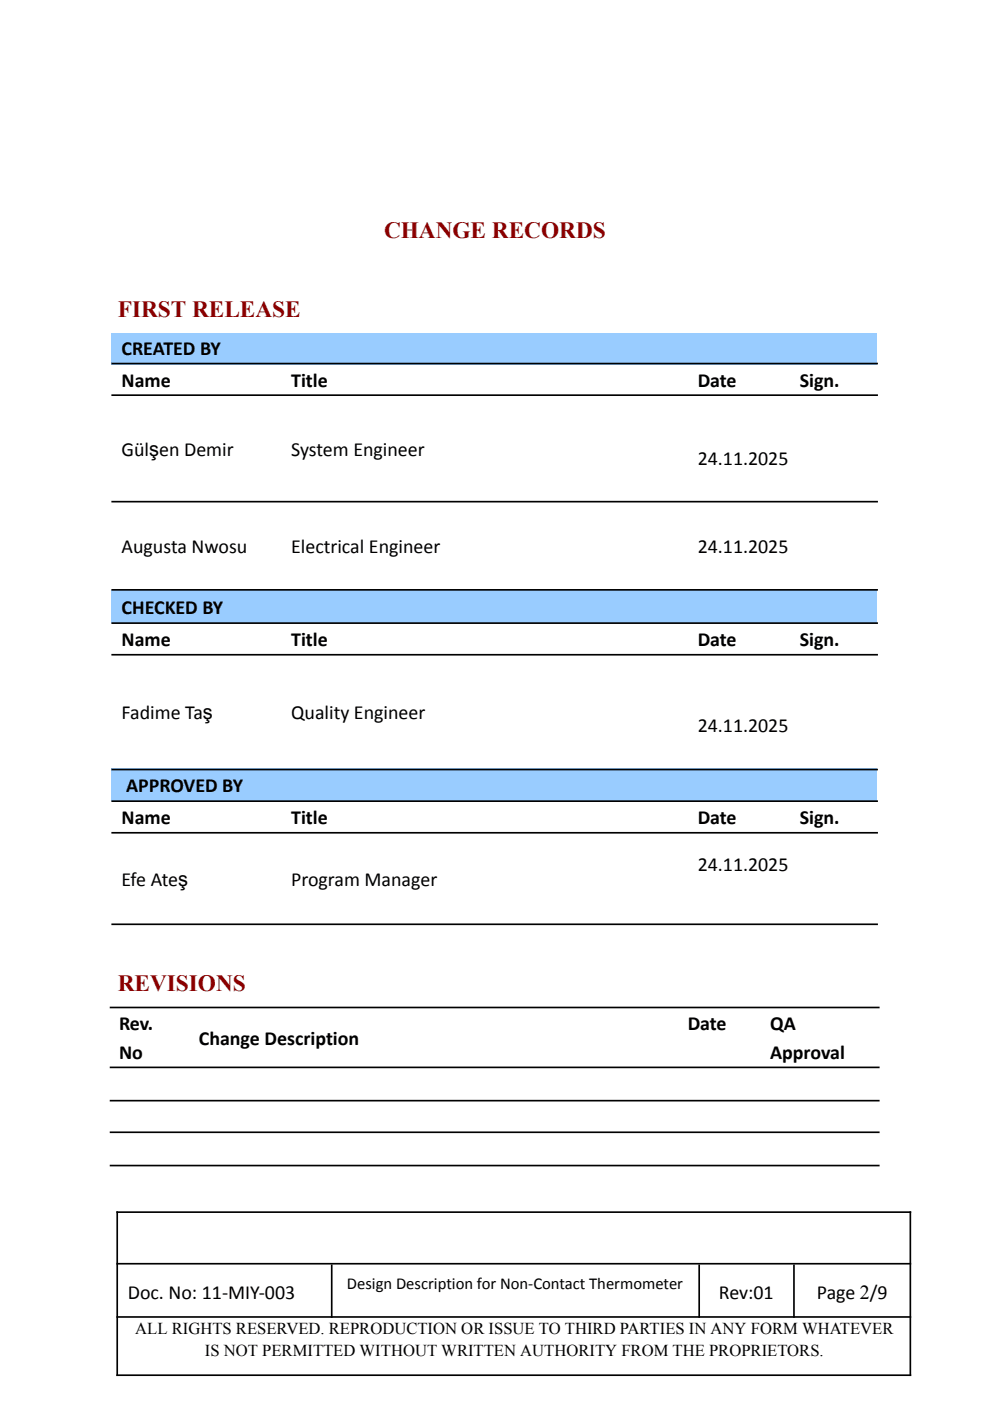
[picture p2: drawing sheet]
<svg xmlns="http://www.w3.org/2000/svg" width="210mm" height="297mm" viewBox="0 0 210 297" stroke-linecap="round" stroke-linejoin="round" font-family="sans-serif">
<defs><g id="words">
<g font-size="4.9" fill="#8a0000">
<text x="81.5" y="50.4">CHANGE RECORDS</text>
<text x="25" y="67.2">FIRST RELEASE</text>
<text x="25" y="210.2">REVISIONS</text>
</g>
<g font-size="4.2">
<text x="25.8" y="75.2">CREATED BY</text>
<text x="25.8" y="82">Name</text>
<text x="61.8" y="82">Title</text>
<text x="148" y="82">Date</text>
<text x="169.7" y="82">Sign.</text>
<text x="25.8" y="96.7">Gülşen Demir</text>
<text x="61.8" y="96.7">System Engineer</text>
<text x="148" y="98.6">24.11.2025</text>
<text x="25.8" y="117.3">Augusta Nwosu</text>
<text x="61.8" y="117.3">Electrical Engineer</text>
<text x="148" y="117.3">24.11.2025</text>
<text x="25.8" y="130.1">CHECKED BY</text>
<text x="25.8" y="136.9">Name</text>
<text x="61.8" y="136.9">Title</text>
<text x="148" y="136.9">Date</text>
<text x="169.7" y="136.9">Sign.</text>
<text x="25.8" y="152.5">Fadime Taş</text>
<text x="61.8" y="152.5">Quality Engineer</text>
<text x="148" y="155.2">24.11.2025</text>
<text x="26.7" y="167.9">APPROVED BY</text>
<text x="25.8" y="174.7">Name</text>
<text x="61.8" y="174.7">Title</text>
<text x="148" y="174.7">Date</text>
<text x="169.7" y="174.7">Sign.</text>
<text x="148" y="184.8">24.11.2025</text>
<text x="25.8" y="187.8">Efe Ateş</text>
<text x="61.8" y="187.8">Program Manager</text>
<text x="25.3" y="218.5">Rev.</text>
<text x="42.2" y="221.5">Change Description</text>
<text x="145.9" y="218.5">Date</text>
<text x="163.4" y="218.5">QA</text>
<text x="25.3" y="224.5">No</text>
<text x="163.4" y="224.5">Approval</text>
<text x="27.1" y="275.3">Doc. No: 11-MIY-003</text>
<text x="152.5" y="275.3">Rev:01</text>
<text x="173.3" y="275.3">Page 2/9</text>
</g>
<g font-size="3.5">
<text x="73.6" y="273.3">Design Description for Non-Contact Thermometer</text>
<text x="28.7" y="282.8">ALL RIGHTS RESERVED. REPRODUCTION OR ISSUE TO THIRD PARTIES IN ANY FORM WHATEVER</text>
<text x="43.5" y="287.5">IS NOT PERMITTED WITHOUT WRITTEN AUTHORITY FROM THE PROPRIETORS.</text>
</g>
</g></defs>
<g fill="#9cf">
<path d="M23.7 70.6h162.4v6.6h-162.4z"/>
<path d="M23.7 125.1h162.4v6.9h-162.4z"/>
<path d="M23.7 162.9h162.4v6.9h-162.4z"/>
</g>
<g fill="none" stroke="#000" stroke-width=".35">
<path d="M23.6 77.1h162.7M23.6 83.8h162.7M23.6 106.4h162.7M23.6 125.1h162.7M23.6 132.1h162.7M23.6 138.8h162.7M23.6 163.2h162.7M23.6 169.9h162.7M23.6 176.6h162.7M23.6 196h162.7M23.3 213.6h163.3M23.3 226.3h163.3"/>
<path d="M23.3 233.4h163.3M23.3 240.1h163.3M23.3 247.1h163.3M24.7 257h168.6M24.9 256.8v34.9M193.1 256.8v34.9M24.7 267.9h168.6M24.7 279.2h168.6M70.4 268.1v11.3M148.3 268.1v11.3M168.5 268.1v11.3M24.7 291.6h168.6"/>
</g>
<use href="#words"/>
</svg>
